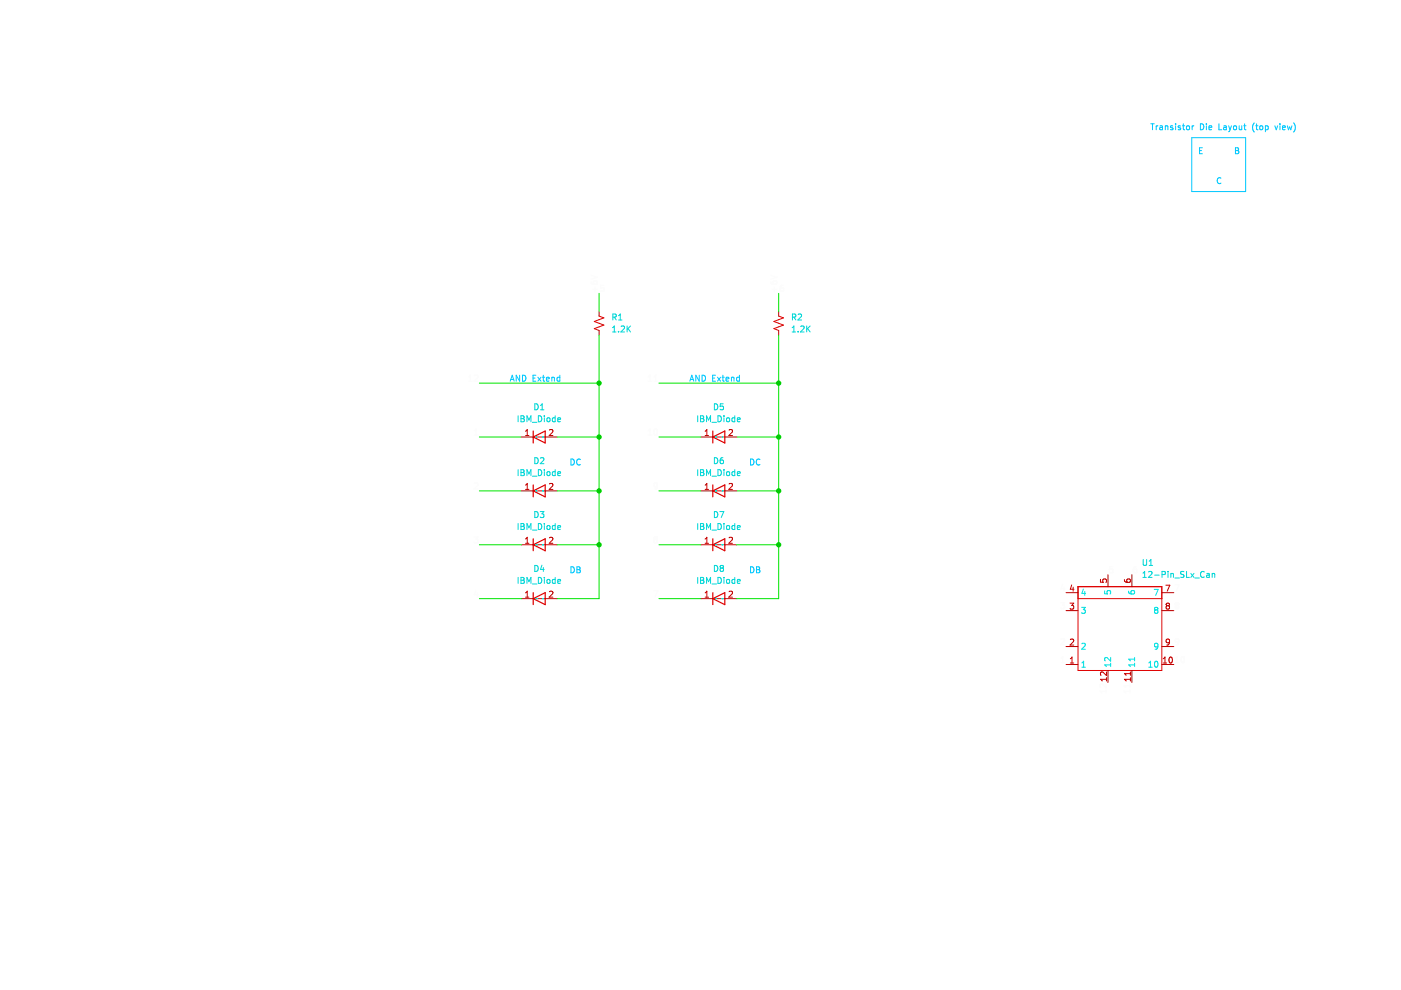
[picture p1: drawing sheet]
<svg xmlns="http://www.w3.org/2000/svg" width="297mm" height="210mm" viewBox="0 0 297 210" stroke-linecap="round" stroke-linejoin="round" font-family="sans-serif">
<path d="M.1 0h297v209.9h-297z" fill-rule="evenodd" fill="#fff" stroke="#fff" stroke-width=".21"/>
<path d="M127 67l1 .4-2 .8 2 .7-2 .8 1 .4M165.1 67l1 .4-2 .8 2 .7-2 .8 1 .4M113.1 92.7h2.5M151.1 92.7h2.6M113.1 115.5h2.5M113.1 104.1h2.5M151.1 115.5h2.6M151.1 104.1h2.6M113.1 126.9h2.5M151.1 126.9h2.6M228.6 124.4h17.7v17.8h-17.7zM228.6 126.9h17.7" fill="none" stroke="#df0000" stroke-width=".21"/>
<g fill="none" stroke="#a50000" stroke-width=".21">
<path d="M127 66v1M127 70.1v1M165.1 66v1M165.1 70.1v1M110.5 92.7h2.6M115.6 92.7h2.5M148.6 92.7h2.5M153.7 92.7h2.5M110.5 115.5h2.6M110.5 104.1h2.6M115.6 115.5h2.5M115.6 104.1h2.5"/>
<path d="M148.6 115.5h2.5M148.6 104.1h2.5M153.7 115.5h2.5M153.7 104.1h2.5M110.5 126.9h2.6M115.6 126.9h2.5M148.6 126.9h2.5M153.7 126.9h2.5M226 137.1h2.6M226 129.5h2.6M226 125.7h2.6M234.9 121.9v2.5"/>
<path d="M240 121.9v2.5M246.3 137.1h2.6M246.3 129.5h2.6M246.3 125.7h2.6M226 140.9h2.6M234.9 142.2v2.5M240 142.2v2.5M246.3 140.9h2.6"/>
</g>
<g fill="none" stroke="#00e7e7" stroke-width=".21">
<path d="M113.6 92.7h.1M115 92.7h.1M151.7 92.7h.1M153.1 92.7h.1M113.6 115.5h.1M113.6 104.1h.1M115 115.5h.1M115 104.1h.1M151.7 104.1h.1M151.7 115.5h.1M153.1 104.1h.1M153.1 115.5h.1"/>
<path d="M113.6 126.9h.1M115 126.9h.1M151.7 126.9h.1M153.1 126.9h.1M229.3 128.8h.8l-.4 .5 .3 .1v.5l-.1 .1-.6-.1M229.4 136.5l.5-.1 .2 .4-.8 .9h.8M229.7 124.9l-.3 .9h.8M230 125.4v.8M234.2 125.3v.6h.6v-.6h.6l.1 .2-.1 .4M235.5 139.4v.8l-.9-.8-.4 .2 .1 .5M239.3 125.3v.4l.3 .2h.7l.3-.2-.2-.4h-.6v.4l.2 .2M240.6 139.4v.7"/>
<path d="M240.6 139.8h-1.3l.4 .3M244.7 125h.9l-.6 1.2M245 129.3l-.2-.2 .2-.3h.3l.2 .2-.2 .3M245 129.3l-.2 .3v.2l.2 .2h.3l.2-.2-.1-.4-.1-.1M245 129.3h.3M245.5 136.9l-.2 .3-.4-.1-.1-.6 .5-.1 .2 .2-.1 .8-.1 .2-.4 .1M229.4 141.5h.7M229.4 140.6l.3-.4v1.3M235.5 141h-1.3l.4 .3M235.5 140.6v.7M240.6 140.6v.7M240.6 141h-1.3l.4 .3"/>
<path d="M243.6 141.5h.7M243.6 140.6l.3-.4v1.3M244.9 140.3l.2-.1a.68 .68 0 0 1 .4 .6 .68 .68 0 0 1-.4 .7l-.3-.5z"/>
</g>
<g fill="none" stroke="#c70000" stroke-width=".21">
<path d="M111.4 91.4l.4-.3v1.2M111.4 92.3h.7M116.5 91.2l.5-.1 .2 .3-.8 .9h.8M149.5 92.3h.7M149.5 91.4l.4-.3v1.2M154.6 91.2l.5-.1 .2 .3-.8 .9h.8M111.4 115.2h.7M111.4 102.9l.4-.4v1.3M111.4 114.3l.4-.4v1.3M111.4 103.8h.7M116.5 114l.5-.1 .2 .4-.8 .9h.8M116.5 102.6l.5-.1 .2 .4-.8 .9h.8"/>
<path d="M149.5 115.2h.7M149.5 103.8h.7M149.5 102.9l.4-.4v1.3M149.5 114.3l.4-.4v1.3M154.6 114l.5-.1 .2 .4-.8 .9h.8M154.6 102.6l.5-.1 .2 .4-.8 .9h.8M111.4 125.7l.4-.4v1.3M111.4 126.6h.7M116.5 125.5l.5-.2 .2 .4-.8 .9h.8M149.5 125.7l.4-.4v1.3M149.5 126.6h.7M154.6 125.5l.5-.2 .2 .4-.8 .9h.8"/>
<path d="M226.9 127.9h.8l-.5 .5 .4 .1v.5l-.2 .2-.5-.2M226.9 139.7l.4-.4v1.3M226.9 135.6l.5-.1 .3 .4-.8 .9h.8M227.2 124l-.3 .9h.8M227.5 124.5v.8M233.3 122.8v.6l.6 .1v-.6l.6-.1 .1 .2-.1 .5M238.4 122.9l.1 .3 .2 .2 .7 .1 .3-.3-.2-.4-.6 .1v.3l.2 .3M246.6 139.7l.4-.4v1.3M247.2 124.1h.8l-.5 1.2M247.5 128.4l-.3-.2 .3-.3h.2l.3 .2-.3 .3M247.5 128.4l-.3 .3v.2l.3 .3 .3-.1 .2-.2-.1-.4-.2-.1M247.5 128.4h.2"/>
<path d="M248 139.4l.1-.1a.68 .68 0 0 1 .5 .6 .68 .68 0 0 1-.5 .7l-.3-.5zM248 136l-.3 .3-.3-.1-.1-.6 .4-.1 .3 .2-.1 .8-.2 .2-.3 .1M226.9 140.6h.8M234.6 144h-1.3l.4 .4M234.6 142.5v.7l-.9-.7-.4 .2 .1 .5M234.6 143.7v.7M239.7 142.5v.7M239.7 143.7v.7M239.7 144h-1.3l.4 .4M239.7 142.8h-1.3l.4 .4M246.6 140.6h.8"/>
</g>
<g fill="none" stroke="#00d6d6" stroke-width=".21">
<path d="M129.9 67.2h.6l.1-.5-.7-.1v1.2M130.2 67.2l.5 .6M131.1 67.8h.8M131.1 66.9l.4-.3v1.2M168 67.2h.6l.1-.5-.7-.1v1.2M168.3 67.2l.4 .6M169.2 66.7l.5-.1 .2 .3-.7 .9h.7M113.4 85.6a.64 .64 0 0 1 .7 .7 .64 .64 0 0 1-.7 .6zM113.4 97a.64 .64 0 0 1 .7 .7 .64 .64 0 0 1-.7 .6zM114.6 97.2l.5-.2 .2 .4-.8 .9h.8M114.6 86l.4-.4v1.3M114.6 86.9h.7"/>
<path d="M151.5 97a.64 .64 0 0 1 .7 .7 .64 .64 0 0 1-.7 .6zM151.5 85.6a.64 .64 0 0 1 .7 .7 .64 .64 0 0 1-.7 .6zM153.3 97l-.4 .1-.2 .2v.8l.2 .2 .4-.1v-.6l-.4-.1-.2 .3M153.3 85.6h-.6v.6h.6v.6l-.1 .1-.5-.1M113.4 119.9a.64 .64 0 0 1 .7 .6 .64 .64 0 0 1-.7 .7zM113.4 108.5a.64 .64 0 0 1 .7 .6 .64 .64 0 0 1-.7 .6zM114.5 108.5h.8l-.4 .4 .4 .2v.5l-.2 .1-.6-.1M114.9 119.8l-.3 .9h.8M151.5 119.9a.64 .64 0 0 1 .7 .6 .64 .64 0 0 1-.7 .7zM151.5 108.5a.64 .64 0 0 1 .7 .6 .64 .64 0 0 1-.7 .6zM152.6 108.5h.9l-.6 1.2M242.4 118.6v1l.2 .3h.3l.2-.3v-1"/>
<path d="M243.7 119.9h.7M243.7 119l.3-.4v1.3M115.2 120.3v.9M152.9 120.4l-.2-.2 .2-.3h.3l.2 .2-.2 .3M152.9 120.4l-.2 .3v.2l.2 .3h.3l.2-.3-.1-.3-.1-.2M152.9 120.4h.3"/>
</g>
<g fill="none" stroke="#00d7d7" stroke-width=".21">
<path d="M129.9 70.4h.7M129.9 69.5l.3-.4v1.3M131.1 70.3v.1M131.7 69.2l.5-.1 .2 .4-.8 .9h.8M133 69.1v1.3M133.1 69.7l.6 .7M133.7 69.1l-.7 .7M168 70.4h.7M168 69.5l.3-.4v1.3M169.2 70.3v.1M169.8 69.2l.5-.1 .2 .4-.8 .9h.8M171 69.1v1.3"/>
<path d="M171.2 69.7l.6 .7M171.8 69.1l-.8 .7M109.9 88.2v1.2M109.9 99.6v1.2M110.5 88.2h.4l.2 .2-.2 .4 .2 .1 .1 .3-.3 .2h-.4zM110.5 99.6h.4l.2 .2-.2 .4 .2 .1 .1 .3-.3 .2h-.4zM110.5 88.8h.4M111.7 89.4v-1.2l.4 .9 .5-.9v1.2M112.9 89.5h.9M114.1 88.2a.64 .64 0 0 1 .8 .6 .64 .64 0 0 1-.8 .6zM114.1 99.6a.64 .64 0 0 1 .8 .6 .64 .64 0 0 1-.8 .6zM115.4 88.2v.1"/>
<path d="M115.4 88.6v.8M115.4 99.6v.1M116 88.7l.2-.1 .4 .1-.1 .7-.5-.1zM117.7 88.2v1.2M117.7 99.6v1.2M117.7 88.6h-.4l-.2 .2 .1 .6h.5M118.3 89l.6-.1-.1-.3h-.4l-.1 .2v.6h.5M147.9 88.2v1.2M147.9 99.6v1.2M148.5 88.2h.5l.2 .2-.2 .4 .2 .1 .1 .3-.3 .2h-.5zM148.5 99.6h.5l.2 .2-.2 .4 .2 .1 .1 .3-.3 .2h-.5zM148.5 88.8h.5"/>
<path d="M149.8 89.4v-1.2l.4 .9 .4-.9v1.2M151 89.5h.9M152.2 99.6a.64 .64 0 0 1 .8 .6 .64 .64 0 0 1-.8 .6zM152.2 88.2a.64 .64 0 0 1 .8 .6 .64 .64 0 0 1-.8 .6zM153.5 88.2v.1M153.5 88.6v.8M153.5 99.6v.1M154.1 88.7l.2-.1 .3 .1v.7l-.5-.1zM155.8 88.6h-.4l-.2 .2 .1 .6h.5M155.8 88.2v1.2M155.8 99.6v1.2M156.3 89l.6-.1v-.3h-.4l-.2 .2 .1 .6h.5"/>
<path d="M109.9 111v1.3M110.5 111h.4l.2 .2-.2 .4 .2 .1 .1 .3-.3 .3h-.4zM110.5 111.6h.4M110.5 100.2h.4M111.7 100.8v-1.2l.4 .9 .5-.9v1.2M111.7 112.3v-1.3l.4 .9 .5-.9v1.3M112.9 112.4h.9M112.9 101h.9M114.1 111a.64 .64 0 0 1 .8 .6 .64 .64 0 0 1-.8 .7zM115.4 100v.8M115.4 111v.1M115.4 111.4v.9"/>
<path d="M116 111.5l.2-.1 .4 .1-.1 .7h-.5zM116 100.1l.2-.1 .4 .1-.1 .7-.5-.1zM117.7 100.1l-.4-.1-.2 .2 .1 .6h.5M117.7 111.5l-.4-.1-.2 .3 .1 .5h.5M117.7 111v1.3M118.3 111.8l.6-.1-.1-.2-.4-.1-.1 .2v.6h.5M118.3 100.4l.6-.1-.1-.2-.4-.1-.1 .2v.6h.5M147.9 111v1.3M148.5 111h.5l.2 .2-.2 .4 .2 .1 .1 .3-.3 .3h-.5zM148.5 111.6h.5M148.5 100.2h.5M149.8 100.8v-1.2l.4 .9 .4-.9v1.2"/>
<path d="M149.8 112.3v-1.3l.4 .9 .4-.9v1.3M151 112.4h.9M151 101h.9M152.2 111a.64 .64 0 0 1 .8 .6 .64 .64 0 0 1-.8 .7zM153.5 100v.8M153.5 111v.1M153.5 111.4v.9M154.1 111.5l.2-.1 .3 .1v.7h-.5zM154.1 100.1l.2-.1 .3 .1v.7l-.5-.1zM155.8 111.5l-.4-.1-.2 .3 .1 .5h.5M155.8 100.1l-.4-.1-.2 .2 .1 .6h.5M155.8 111v1.3"/>
<path d="M156.3 111.8l.6-.1v-.2l-.4-.1-.2 .2 .1 .6h.5M156.3 100.4l.6-.1v-.2l-.4-.1-.2 .2 .1 .6h.5M109.9 122.4v1.3M110.5 122.4h.4l.2 .3-.2 .3 .2 .2 .1 .3-.3 .2h-.4zM110.5 123h.4M111.7 123.7v-1.3l.4 .9 .5-.9v1.3M112.9 123.8h.9M114.1 122.4a.64 .64 0 0 1 .8 .7 .64 .64 0 0 1-.8 .6zM115.4 122.4v.1M115.4 122.8v.9M116 123l.2-.2 .4 .2-.1 .6h-.5zM117.7 122.9l-.4-.1-.2 .3 .1 .5h.5"/>
<path d="M117.7 122.4v1.3M118.3 123.3l.6-.1-.1-.3-.4-.1-.1 .2v.6h.5M147.9 122.4v1.3M148.5 122.4h.5l.2 .3-.2 .3 .2 .2 .1 .3-.3 .2h-.5zM148.5 123h.5M149.8 123.7v-1.3l.4 .9 .4-.9v1.3M151 123.8h.9M152.2 122.4a.64 .64 0 0 1 .8 .7 .64 .64 0 0 1-.8 .6zM153.5 122.4v.1M153.5 122.8v.9M154.1 123l.2-.2 .3 .2v.6h-.5zM155.8 122.4v1.3"/>
<path d="M155.8 122.9l-.4-.1-.2 .3 .1 .5h.5M156.3 123.3l.6-.1v-.3l-.4-.1-.2 .2 .1 .6h.5M242.3 122.4h.7M242.3 121.5l.4-.3v1.2M243.5 121.3l.5-.1 .3 .3-.8 .9h.8M244.8 121.9h1M246.4 121.8h.6v-.5l-.6-.1v1.2M247.6 121.2v.1M247.6 121.6v.8M248.2 121.6v.8M248.2 121.7l.5-.1 .1 .8M249.1 122.5h1"/>
<path d="M251 121.2l-.6 .1v.3l.5 .3 .1 .3-.2 .2h-.5M251.6 121.2v1.2h.6M252.5 121.6l.6 .8M253.1 121.6l-.6 .8M253.3 122.5h1M255.3 121.3a.56 .56 0 0 0-.8 .5 .56 .56 0 0 0 .8 .5M255.9 121.6h.4l.1 .8M256.4 121.9l-.6 .2 .2 .3h.4M257 121.7l.5-.1 .1 .8M257 121.6v.8"/>
</g>
<g fill="none" stroke="#df0000" stroke-width=".25">
<path d="M113.1 91.4v2.5M113.1 92.7l2.5-1.3v2.5zM151.1 91.4v2.5M151.1 92.7l2.6-1.3v2.5zM113.1 102.8v2.6M113.1 114.2v2.6M113.1 104.1l2.5-1.3v2.6zM113.1 115.5l2.5-1.3v2.6zM151.1 102.8v2.6M151.1 114.2v2.6M151.1 104.1l2.6-1.3v2.6zM151.1 115.5l2.6-1.3v2.6z"/>
<path d="M113.1 125.7v2.5M113.1 126.9l2.5-1.2v2.5zM151.1 125.7v2.5M151.1 126.9l2.6-1.2v2.5z"/>
</g>
<g fill="none" stroke="#fcfcfc" stroke-width=".21">
<path d="M125.3 59.7l.1 .4 .2 .1 .8 .1 .2-.2-.1-.5-.6 .1-.1 .4 .3 .2M125.3 58.4l1.3 .4-1.3 .4M163.4 59.7l.1 .4 .2 .1 .7 .1 .3-.2-.1-.5-.6 .1-.1 .4 .2 .2M163.4 58.4l1.3 .4-1.3 .4M99.4 79.9l.3-.3v1.2M100.6 79.7l.5-.1 .2 .3-.8 .9h.8M125.6 61.3h1M126.1 60.8v1M128 60.5h-.6l-.1 .6h.6l.1 .6-.2 .1-.5-.1M137.5 79.9l.3-.3v1.2M138.7 79.9l.3-.3v1.2M163.7 61.3h1"/>
<path d="M164.2 60.8v1M166 60.5l-.3 .1-.2 .2-.1 .7 .3 .3 .4-.1-.1-.6-.3-.1-.3 .2M99.4 80.8h.7M100.6 92.2h.7M100.6 91.3l.3-.3v1.2M137.5 92.2h.7M137.5 91.3l.3-.3v1.2M137.5 80.8h.7M138.7 80.8h.7M138.8 91.1l.2-.1a.68 .68 0 0 1 .4 .6 .68 .68 0 0 1-.4 .6l-.3-.4zM100.5 113.8h.8l-.4 .5 .3 .1v.6l-.1 .1-.6-.1M100.6 102.5l.5-.1 .2 .4-.8 .9h.8"/>
<path d="M138.9 114.4l-.2 .2v.3l.2 .2h.2l.3-.2-.1-.4-.2-.1M138.9 114.4l-.2-.3 .2-.3h.2l.3 .3-.3 .3M138.9 114.4h.2M139.4 102.9l-.3 .3-.3-.1-.1-.6 .4-.1 .3 .2-.1 .8-.2 .2-.3 .1M100.9 125.2l-.3 .9h.8M101.2 125.7v.8M138.6 125.2h.8l-.5 1.3M224.9 127.8h.8l-.4 .5 .3 .1v.5l-.1 .2-.6-.2M225 135.5l.5-.1 .2 .4-.8 .9h.8M225 139.6l.3-.4v1.3M225.3 123.9l-.3 .9h.8M225.6 124.4v.8"/>
<path d="M235.9 120.2h-.6l-.1 .6 .6-.1 .1 .6-.2 .1-.5-.1M240.9 120.2h-.4l-.1 .3-.1 .7 .2 .2 .5-.1-.1-.6h-.4l-.2 .2M249.1 124h.9l-.6 1.2M249.2 139.6l.4-.4v1.3M249.4 128.3l-.2-.2 .2-.3h.3l.2 .2-.2 .3M249.4 128.3l-.2 .3v.3l.2 .2h.3l.2-.3v-.2l-.2-.3M249.4 128.3h.3M249.9 135.9l-.2 .3-.4-.1-.1-.6 .5-.1 .2 .2v.8l-.2 .2-.4 .1M250.5 139.3l.2-.1a.68 .68 0 0 1 .4 .6 .68 .68 0 0 1-.4 .7l-.3-.5zM225 140.5h.7M234.5 146.6h-1.3l.4 .4M234.5 145v.8l-.9-.8-.4 .3 .1 .4"/>
<path d="M234.5 146.2v.8M239.6 145v.7M239.6 146.2v.8M239.6 146.6h-1.3l.4 .4M239.6 145.4h-1.3l.4 .3M249.2 140.5h.7"/>
</g>
<g fill="none" stroke="#00c8ff" stroke-width=".21">
<path d="M244 26.2h.7M244.4 26.2v1.3M245.1 26.7v.8M245.5 26.7l-.4 .2M245.9 26.7h.5l.1 .8M246.5 27l-.6 .2 .1 .3h.5M247.1 26.8l.5-.1v.8M247.1 26.7v.8M248.6 26.7h-.3l-.1 .1v.2l.4 .2v.3h-.4M249.2 26.2v.2M249.2 26.7v.8M250.3 26.7h-.3l-.2 .1 .1 .2 .4 .2v.3h-.5"/>
<path d="M250.7 26.7h.5M250.9 26.2v1.1l.3 .2M251.6 26.8l.2-.1 .4 .1-.1 .7-.5-.1zM252.7 29.2h11.4v11.4h-11.4zM252.8 26.7v.8M253.1 26.7l-.3 .2M254.3 31.9h.4M254.5 26.2a.64 .64 0 0 1 .7 .7 .64 .64 0 0 1-.7 .6zM254.9 31.3h-.6v1.3h.6M255.8 26.2v.2M255.8 26.7v.8M256.3 27.1l.6-.1v-.3h-.4l-.2 .1 .1 .7h.5"/>
<path d="M258.4 26.2v1.3h.6M258.9 37.8a.56 .56 0 0 0-.8 .5 .56 .56 0 0 0 .8 .5M259.5 26.7h.4l.1 .8M260 27l-.6 .2 .2 .3h.4M260.5 26.7l.3 .8M260.8 27.5l-.3 .4M261.1 26.7l-.3 .8M261.6 26.8l.2-.1 .3 .1v.7l-.5-.1zM261.9 31.3h.5l.2 .3-.2 .3 .2 .1 .1 .4-.3 .2h-.5zM261.9 31.9h.5M262.7 26.7l.1 .8 .5-.1M263.3 26.7v.8"/>
<path d="M263.7 26.7h.5M263.9 26.2v1.1l.3 .2M265.9 26.1a1.46 1.46 0 0 0 0 1.9M266.2 26.7h.5M266.4 26.2v1.1l.3 .2M267.1 26.8l.2-.1 .4 .1-.1 .7-.5-.1zM268.3 26.7h.4l.2 .2-.1 .6h-.5M268.3 26.7v1.2M270.3 26.7l.3 .8 .3-.8M271.4 26.2v.2M271.4 26.7v.8M271.9 27.1l.6-.1v-.3h-.4l-.2 .1 .1 .7h.5"/>
<path d="M272.9 26.7l.3 .8 .2-.6 .3 .6 .2-.8M274.3 26.1a1.46 1.46 0 0 1 0 1.9M110.2 79.6v1.2l-.8-1.2v1.2M110.8 79.6a.64 .64 0 0 1 .7 .6 .64 .64 0 0 1-.7 .6zM113.6 79.6h-.6v1.2h.6M114 80l.7 .8M114.7 80l-.7 .8M115 80h.5M115.2 79.6v1l.3 .2M117 80v.8M118.7 79.6v1.2M148.3 79.6v1.2l-.8-1.2v1.2"/>
<path d="M148.9 79.6a.64 .64 0 0 1 .7 .6 .64 .64 0 0 1-.7 .6zM151.7 79.6h-.6v1.2h.6M152.1 80l.7 .8M152.8 80l-.7 .8M153.1 80h.5M153.3 79.6v1l.3 .2M155.1 80v.8M156.8 79.6v1.2M108.2 80.8l.4-1.2 .4 1.2M108.3 80.5h.6M113 80.2h.4M115.9 80.4l.6-.1-.1-.3h-.4l-.1 .2v.6h.5"/>
<path d="M117 80.1l.5-.1v.8M118.7 80h-.4l-.2 .2 .1 .6h.5M121.1 97.3a.64 .64 0 0 1 .7 .7 .64 .64 0 0 1-.7 .6zM123 97.4a.56 .56 0 0 0-.7 .6 .56 .56 0 0 0 .7 .5M146.3 80.8l.4-1.2 .4 1.2M146.4 80.5h.6M151.1 80.2h.4M153.9 80.4l.6-.1v-.3h-.4l-.2 .2 .1 .6h.5M155.1 80.1l.5-.1v.8M156.8 80h-.4l-.2 .2 .1 .6h.5M159.1 97.3a.64 .64 0 0 1 .8 .7 .64 .64 0 0 1-.8 .6zM161.1 97.4a.56 .56 0 0 0-.8 .6 .56 .56 0 0 0 .8 .5"/>
<path d="M121.1 120.2a.64 .64 0 0 1 .7 .6 .64 .64 0 0 1-.7 .6zM122.3 120.2h.4l.3 .2-.3 .4 .3 .1v.3l-.2 .2h-.5zM122.3 120.8h.4M159.1 120.2a.64 .64 0 0 1 .8 .6 .64 .64 0 0 1-.8 .6zM160.4 120.2h.4l.3 .2-.3 .4 .3 .1v.3l-.2 .2h-.5zM160.4 120.8h.4"/>
</g>
<g fill="none" stroke="#00e600" stroke-width=".21">
<path d="M127 71.1v55.8h-8.9M127 62.2v3.8M165.1 62.2v3.8M165.1 71.1v55.8h-8.9M101.6 81.2h25.4M101.6 92.7h8.9M118.1 92.7h8.9M139.7 81.2h25.4M139.7 92.7h8.9M156.2 92.7h8.9M101.6 115.5h8.9M101.6 104.1h8.9"/>
<path d="M118.1 115.5h8.9M118.1 104.1h8.9M139.7 115.5h8.9M139.7 104.1h8.9M156.2 115.5h8.9M156.2 104.1h8.9M101.6 126.9h8.9M139.7 126.9h8.9"/>
</g>
<g fill="#00c900" stroke="#00c900" stroke-width=".21">
<circle cx="127" cy="81.2" r=".46"/>
<circle cx="127" cy="104.1" r=".46"/>
<circle cx="127" cy="92.7" r=".46"/>
<circle cx="127" cy="115.5" r=".46"/>
<circle cx="165.1" cy="92.7" r=".46"/>
<circle cx="165.1" cy="115.5" r=".46"/>
<circle cx="165.1" cy="104.1" r=".46"/>
<circle cx="165.1" cy="81.2" r=".46"/>
</g>
</svg>
